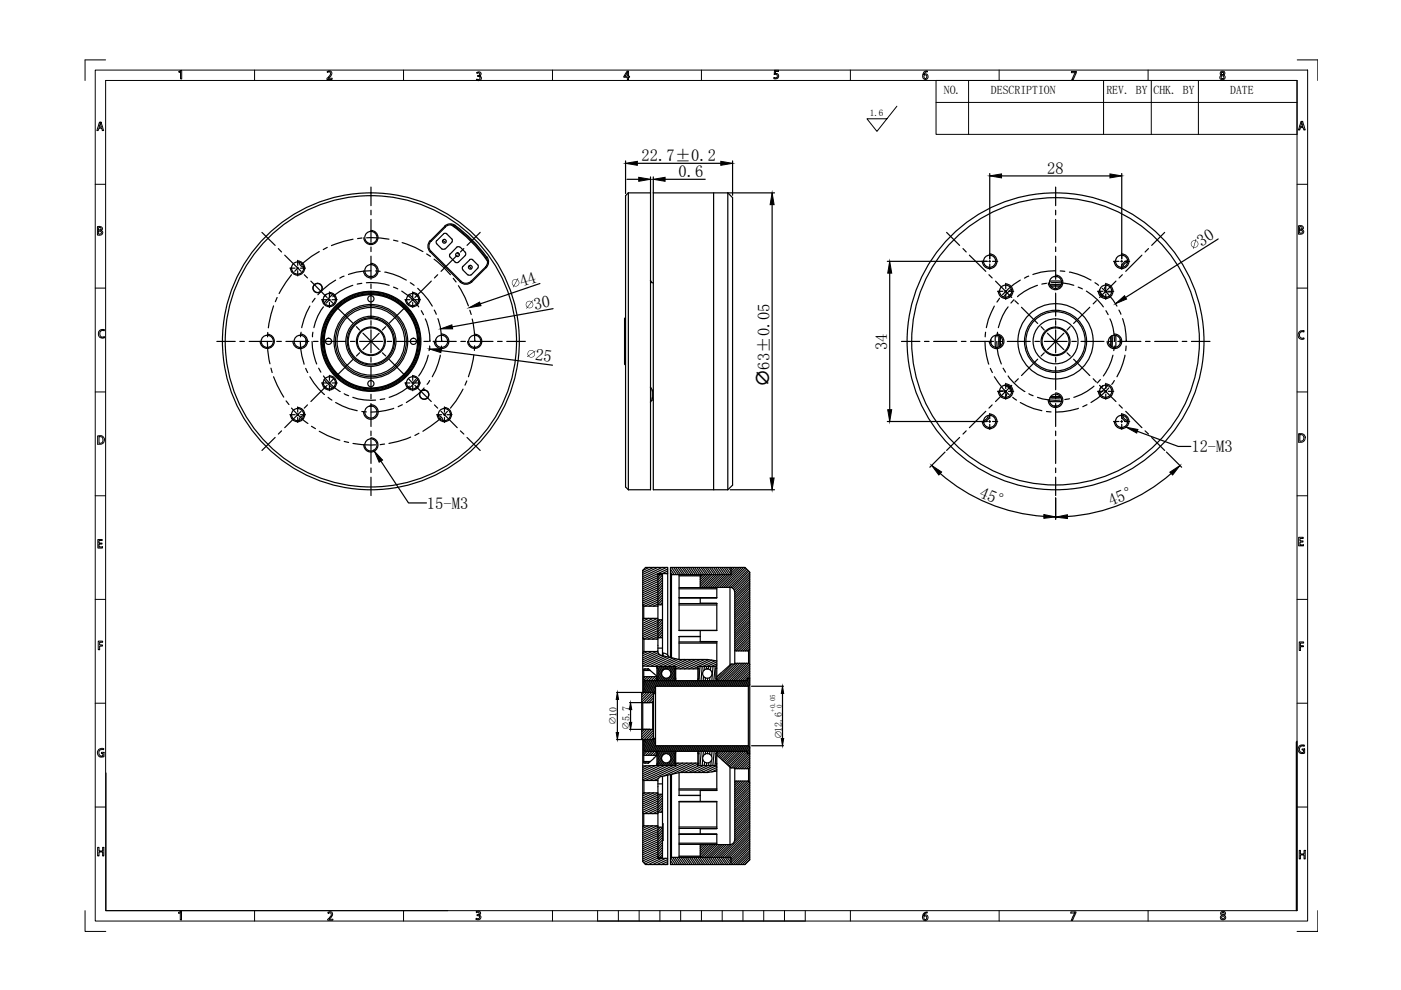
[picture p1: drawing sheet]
<svg xmlns="http://www.w3.org/2000/svg" width="297mm" height="210mm" viewBox="0 0 297 210" stroke-linecap="round" stroke-linejoin="round" font-family="sans-serif">
<defs><g id="words">
<text font-size="3.9" x="163.2" y="82.1" transform="rotate(-90 163.2 82.1)">∅63±0.05</text>
<g font-size="3.5">
<text x="136" y="34.1">22.7±0.2</text>
<text x="143.8" y="37.5">0.6</text>
<text x="222" y="36.8">28</text>
<text x="254.7" y="52.3" transform="rotate(-32 254.7 52.3)">30</text>
<text x="110.6" y="60.9" transform="rotate(-19 110.6 60.9)">44</text>
<text x="113.4" y="65.7" transform="rotate(-10 113.4 65.7)">30</text>
<text x="113.4" y="76.4" transform="rotate(8 113.4 76.4)">25</text>
<text x="188.1" y="74.2" transform="rotate(-90 188.1 74.2)">34</text>
<text x="252.6" y="95.9">12-M3</text>
<text x="90.5" y="107.9">15-M3</text>
<text x="207.5" y="105.3" transform="rotate(22 207.5 105.3)">45°</text>
<text x="235.6" y="107.3" transform="rotate(-22 235.6 107.3)">45°</text>
</g>
<g font-size="2.5">
<text x="200.1" y="20">NO.</text>
<text x="210.1" y="20">DESCRIPTION</text>
<text x="234.6" y="20">REV. BY</text>
<text x="244.6" y="20">CHK. BY</text>
<text x="260.8" y="20">DATE</text>
</g>
<g font-size="2.1">
<text x="130.7" y="152" transform="rotate(-90 130.7 152)">10</text>
<text x="133.5" y="153" transform="rotate(-90 133.5 153)">5.7</text>
</g>
<g font-size="1.9">
<text x="184.4" y="24.7">1.6</text>
<text x="130.6" y="153.7" transform="rotate(-90 130.6 153.7)">∅</text>
<text x="165.7" y="156.7" transform="rotate(-90 165.7 156.7)">∅12.6</text>
</g>
<text font-size="1.8" x="133.3" y="154.8" transform="rotate(-90 133.3 154.8)">∅</text>
<g font-size="1.5">
<text x="164.3" y="150.9" transform="rotate(-90 164.3 150.9)">+0.05</text>
<text x="165.7" y="150.1" transform="rotate(-90 165.7 150.1)">0</text>
</g>
</g></defs>
<g fill="none" stroke="#000" stroke-width=".25">
<path d="M78.7 39.7v3.9M132.6 34.1v6.9M132.9 38h2.5M135.1 34.6h17.7M137.9 37.5v66.3h-4.7M138.5 37.5v66.3h15.8M141 38h8.5M155.3 34.1v7.3M209.8 36.8v18.1M212.3 37.3h23M223.8 39.7v3.9M237.8 36.8v18.1"/>
<path d="M55.5 49.3l2.8 2.7M59 52.7l.7 .7M60.4 54.1l3.4 3.4M61.5 56.9h1.1M61.8 58.3l-1.1 1.5-1.5 2.4M62.9 56.9h.4M63.1 55.3a1.5 1.5 0 0 1 1.5 1.5 1.5 1.5 0 0 1-1.5 1.5 1.5 1.5 0 0 1-1.5-1.5M63.1 55.2v1.1M63.1 56.6v.4M63.1 57.4v1.1M63.1 56.9l-.6 .6M63.4 55.6a1.29 1.29 0 0 0 1 1.1"/>
<path d="M63.7 56.9h1.1M64.5 58.3l.7 .6M65.9 59.6l3.4 3.5M67.7 53.3l-1.7 1.1-2.2 1.8M69.4 52.5l-.9 .4M71.2 59.4a16 16 0 0 0-3.8 3.1M72.9 58.5l-.8 .5M74.8 50.7l-1.8 .4-2.7 1M76.8 50.5l-1 .1M77.7 59.9a13.1 13.1 0 0 1 4.8 .6M77.7 50.4l2.9 .1 1.9 .2M78.3 58.6h.6"/>
<path d="M78.6 48.9a1.5 1.5 0 0 1 1.5 1.4 1.5 1.5 0 0 1-1.4 1.6 1.5 1.5 0 0 1-1.6-1.5M78.6 55.8a1.55 1.55 0 0 1 1.6 1.6 1.55 1.55 0 0 1-1.5 1.5 1.55 1.55 0 0 1-1.6-1.4M78.7 57.4a12.5 12.5 0 0 0-4.8 .8M78.7 44.6v1M78.7 46.5v4.9M78.7 52.4v.9M78.7 54.3v4.9M79.6 57.4l1 .1M81.6 57.7a13.5 13.5 0 0 1 4.5 1.7M83.4 50.9l1 .2M85.3 51.4l2.7 1.1 1.7 .8M87 59.9l.8 .6"/>
<path d="M90.5 53.8l.8 .6M91.2 51a1.71 1.71 0 0 0 0 2.4M91.2 51.1l3.1-3.1 .1 .1-3 3.1zM91.2 53.4l.2-.1 6.3 6.3M91.2 53.4l6.4 6.4 .1-.2M91.4 51.2a1.5 1.5 0 0 0 0 2.1M91.4 59.6l-3.4 3.5M92 54.9l2.2 2 1.3 1.4M92.6 51.7l1.1 1.1M92.8 58.3l-.7 .6M93.7 52.7l.2 .2 .4-.2M93.8 51l.7 .4"/>
<path d="M94.4 48.1a1.78 1.78 0 0 1 2.7 .4 30.2 30.2 0 0 1 5.9 6.1M95.4 53.8l-.1 .5 .1 .2M95.5 54.5l1 1.1M95.6 47.6a30 30 0 0 1 7.8 7.8M95.8 51.3l.1-.2-.1-.4-1.1-1.1-.4-.1-1.7 1.5-.1 .5 .1 .2M95.8 51.4l-1.4 1.4M96.1 59l.6 .8M96.5 47.8a30.4 30.4 0 0 1 6.7 6.7M96.5 47.8a1.71 1.71 0 0 0-2.2 .2M96.5 55.6l.2 .1 .5-.1M96.5 47.8l-.1 .2M96.9 54.1l-3.4 3.4"/>
<path d="M97 53.6l.4 .4M97.5 52.4l-.4-.1-.3 .1-1.3 1.4M97.6 59.8a1.72 1.72 0 0 0 2.4 0M97.6 52.4l1 1.1 .1 .5-1.5 1.6M97.7 59.6a1.5 1.5 0 0 0 2.1 0M98.1 57.2l1.1 1.1M98.1 56.5l-.1 .5 .1 .2M98.3 52.7l-.7 .7M99.2 58.2l.2 .2 .5-.2M99.5 56.4l.4 .6M99.5 55.1l.3-.1 .4 .1M99.6 55.1l-1.5 1.4"/>
<path d="M100.2 55.1l1.1 1.1M101.3 56.1l.1 .5-.1 .2M101.3 56.9l-1.4 1.4M101.8 49.3l-2.8 2.7M103 56.6l-3.1 3M103 56.6l.1 .1M103.1 56.7l-3.1 3.1-.1-.2M103.3 54.5l-.2 .1a1.5 1.5 0 0 1-.2 2M103.3 54.5a1.71 1.71 0 0 1-.2 2.2M133.2 40.9l-.6 .6v61.8l.6 .5M133.2 40.9v62.9M133.2 40.9h4.7"/>
<path d="M137.9 59.5l.3 .4M137.9 59.9l.6 .1M138.5 40.9h25.7M151.3 40.9v62.9M154.3 40.9l1 1v61l-1 .9zM163.7 43.4v57.9M188.1 55.4h21.2M188.6 57.9v29M200.7 49.3l2.8 2.7M204.2 52.7l.7 .7M205.5 54.1l3.5 3.4M209.6 55.4h.4"/>
<path d="M209.7 58.3l.7 .6M209.8 53.8a1.55 1.55 0 0 1 1.6 1.6 1.55 1.55 0 0 1-1.6 1.5 1.55 1.55 0 0 1-1.5-1.5M209.8 55.2v.4M209.8 56v1.1M210.4 55.4h1.1M211.1 59.6l3.4 3.5M216.3 59.4a16 16 0 0 0-3.7 3.1M218.1 58.5l-.9 .5M222.5 59.6h2.6M222.8 59.9a13.1 13.1 0 0 1 4.9 .6M223.5 58.6h.6M223.8 58.3a1.55 1.55 0 0 1 1.5 1.5 1.55 1.55 0 0 1-1.4 1.6 1.55 1.55 0 0 1-1.6-1.4"/>
<path d="M223.8 57.4a13 13 0 0 0-4.8 .8M223.8 44.6v1M223.8 46.5v4.9M223.8 52.4v.9M223.8 54.3v4.9M224.8 57.4l1 .1M226.7 57.7a13.5 13.5 0 0 1 4.6 1.7M232.2 59.9l.7 .6M236.1 55.4h1.1M236.6 59.6l-3.5 3.5M237.6 55.4h.4M237.8 53.8a1.55 1.55 0 0 1 1.6 1.6 1.55 1.55 0 0 1-1.6 1.5 1.55 1.55 0 0 1-1.5-1.5"/>
<path d="M237.8 55.2v.4M237.8 56v1.1M238 58.3l-.7 .6M238.4 55.4h1.1M239 55.6a1.29 1.29 0 0 0-.9 1.1M239.1 55.3a1.59 1.59 0 0 0-1.3 1.4M242.1 54.1l-3.4 3.4M243.5 52.7l-.7 .7M246.9 49.3l-2.7 2.7M258.3 50.7l-19.7 12.4M46 72.4h3.9M50.8 72.4h1"/>
<path d="M52.8 72.4h4.9M56.7 72.4l.1 1.9 .4 2.8M56.7 70.9a1.5 1.5 0 0 1 1.5 1.5 1.5 1.5 0 0 1-1.6 1.5 1.5 1.5 0 0 1-1.4-1.5M56.8 70.5l-.1 .9M57.4 78.1l.3 .9M58 64.9l-.6 1.8-.5 2.8M58 79.9l.8 1.8 1.4 2.5M58.7 72.4h.9M58.8 63.1l-.4 .9M60.6 72.4h4.9M63.7 72.4a16.1 16.1 0 0 0 .8 4.8M63.7 70.8a1.55 1.55 0 0 1 1.5 1.6 1.55 1.55 0 0 1-1.6 1.5 1.55 1.55 0 0 1-1.5-1.5"/>
<path d="M63.8 70.4l-.1 1M64.8 78.1l.4 .9M64.9 72v.7M65.7 64.9a15.5 15.5 0 0 0-1.7 4.6M65.7 79.9a13.6 13.6 0 0 0 3.1 3.8M66.2 72.4a13.6 13.6 0 0 0 .9 4.8M66.3 70.4v1M66.5 72.4h.9M66.8 63.2l-.6 .9M67.6 78.1l.4 .8M68.2 63.5h1.1M68.4 72.4h4.9"/>
<path d="M68.6 65.1a10.6 10.6 0 0 0-2.1 4.4M68.6 79.7a12.9 12.9 0 0 0 3.5 3.3M69.2 62.4l-.5 .4M69.6 63.5h.4M69.8 79.7a1.5 1.5 0 0 1 1.5 1.5 1.5 1.5 0 0 1-1.5 1.5 1.5 1.5 0 0 1-1.5-1.5M69.8 62a1.5 1.5 0 0 1 1.5 1.5 1.5 1.5 0 0 1-1.5 1.5 1.5 1.5 0 0 1-1.5-1.5M69.8 61.9v1.1M69.8 63.4v.4M69.8 64.1v1.1M69.8 79.6v1M69.8 63.5l-.6 .8M70.1 63.8l.6 .6"/>
<path d="M70.4 63.5h1.1M70.5 62.5l-1.8 1.8M71.4 65.2l3.5 3.4M74.3 72.4h1M74.8 60.5a12.1 12.1 0 0 0-4.2 2.4M74.9 76.2l-3.5 3.4M75.6 69.3l.6 .7M76.2 72.4h4.9M76.2 74.8l-.6 .7M76.7 60.1l-1 .1M77 70.7l3.4 3.4M78.7 60.2v1"/>
<path d="M78.7 62.1v4.9M78.7 68v1M78.7 69.9v4.9M78.7 75.8v1M78.7 77.8v4.8M80.4 70.7l-3.4 3.4M81.1 74.8l.7 .7M81.8 69.3l-.7 .7M82.1 72.4h1M82.5 76.2l3.4 3.4M83.4 60.9l.9 .4M84 72.4h4.9"/>
<path d="M85.2 61.7a12.3 12.3 0 0 1 3.6 3.4M85.9 63.5h1M85.9 65.2l-3.4 3.4M86.7 62.5l1.8 1.8M87.3 63.5h.4M87.3 63.8l-.7 .6M87.5 79.7a1.5 1.5 0 0 1 1.5 1.5 1.5 1.5 0 0 1-1.5 1.5 1.5 1.5 0 0 1-1.5-1.5M87.5 62a1.5 1.5 0 0 1 1.5 1.5 1.5 1.5 0 0 1-1.5 1.5 1.5 1.5 0 0 1-1.5-1.5M87.5 61.9v1.1M87.5 63.4v.4M87.5 64.1v1.1M87.5 79.6v1"/>
<path d="M88.1 63.5h1.1M88.1 62.4l.5 .4M88.6 61.1a16 16 0 0 1 3.1 3.8M89.3 65.9l.5 .8M89.9 72.4h.9M90.2 67.6a11.1 11.1 0 0 1 .9 4.8M90.8 75.3a12.3 12.3 0 0 1-2 4.4M91.1 73.4l-.1 .9M91.1 72.4h.1M91.8 72.4h4.9M92.1 65.7l.4 .9M92.4 72v.7"/>
<path d="M92.8 67.6a12.5 12.5 0 0 1 .8 4.8M93.3 75.3a14.4 14.4 0 0 1-1.6 4.6M93.5 70.8a1.55 1.55 0 0 1 1.7 1.5 1.55 1.55 0 0 1-1.6 1.6 1.55 1.55 0 0 1-1.5-1.5M93.6 73.4l-.1 .9 23.6 3.1M93.6 72.4h.1M97.2 60.6l1.4 2.5 .7 1.8M97.7 72.4h1M99.6 65.8l.3 .9M99.7 72.4h4.8M100.1 67.6l.5 2.9 .1 1.9M100.5 75.3l-.6 2.8-.6 1.8M100.6 70.9a1.5 1.5 0 0 1 1.5 1.4 1.5 1.5 0 0 1-1.4 1.6 1.5 1.5 0 0 1-1.6-1.5"/>
<path d="M100.6 73.3v1M100.7 72.4h.1M105.5 72.4h1M107.4 72.4h4M114.5 60.1l-12.7 4.3M117.3 65.4l-21.4 3.9M132.6 67.4l-.2 .2v9.6l.2 .1M191.1 72.4h3.9M196 72.4h1M198 72.4h4.9M203.8 72.4h1M205.8 72.4h4.9"/>
<path d="M208.8 72.4a16.1 16.1 0 0 0 .8 4.8M209 70.4l-.1 1M210 78.1l.4 .9M210.1 72v.7M210.8 64.9a13.5 13.5 0 0 0-1.7 4.6M210.8 79.9a14.5 14.5 0 0 0 3.2 3.8M211.1 71.1v2.5M211.3 72.4a11.5 11.5 0 0 0 1 4.8M211.4 70.8a1.55 1.55 0 0 1 1.5 1.6 1.55 1.55 0 0 1-1.6 1.5 1.55 1.55 0 0 1-1.5-1.5M211.5 70.4l-.1 1M211.5 61.8h1.1M211.6 72.4h1"/>
<path d="M211.9 71.2v2.3l-.1-2.3M211.9 63.2l-.5 .9M212.1 71.4v1.9M212.7 78.1l.5 .8M213 61.8h.4M213.2 60.2a1.55 1.55 0 0 1 1.6 1.5 1.55 1.55 0 0 1-1.6 1.6 1.55 1.55 0 0 1-1.5-1.6M213.2 60.1v1.1M213.2 61.6v.4M213.2 62.4v1.1M213.6 72.4h4.8M213.7 65.1a11.4 11.4 0 0 0-2 4.4M213.7 79.7a11.4 11.4 0 0 0 3.6 3.3"/>
<path d="M213.8 61.8h1.1M214.3 62.4l-.5 .5M214.4 61.3l-1.6 1.7M215 63.5l-.7 .8M215.2 63.8l.7 .6M216.6 65.2l3.4 3.4M219.4 72.4h1M220 60.5a12.1 12.1 0 0 0-4.3 2.4M220 76.2l-3.4 3.4M220.7 69.3l.7 .7M221.4 72.4h4.9M221.4 74.8l-.7 .7"/>
<path d="M221.9 60.1l-1 .1M222.1 70.7l3.5 3.4M222.6 60.4h2.3h-2.3M222.9 60.7h1.8M223.8 60.2v1M223.8 62.1v4.9M223.8 68v1M223.8 69.9v4.9M223.8 75.8v1M223.8 77.8v4.8M225.6 70.7l-3.5 3.4M226.2 74.8l.7 .7"/>
<path d="M226.9 69.3l-.7 .7M227.2 72.4h1M227.6 76.2l3.5 3.4M228.6 60.9l.9 .4M229.2 72.4h4.9M230.3 61.7a12.3 12.3 0 0 1 3.6 3.4M231.1 65.2l-3.5 3.4M232.5 63.8l-.7 .6M232.7 61.8h1.1M233.1 61.4a2.01 2.01 0 0 0 1.6 1.6M233.2 62.3l.6 .6M233.3 62.4l.5 .5"/>
<path d="M233.7 61.1a14.5 14.5 0 0 1 3.1 3.8M234.2 61.8h.4M234.4 60.2a1.55 1.55 0 0 1 1.6 1.5 1.55 1.55 0 0 1-1.6 1.6 1.55 1.55 0 0 1-1.5-1.6M234.4 60.1v1.1M234.4 61.6v.4M234.4 62.4v1.1M234.5 65.9l.4 .8M234.5 60.5l-.3 .6 .5 .8h.9l.1-.2M235 61.8h1.1M235 72.4h1M235.3 67.6a11.1 11.1 0 0 1 1 4.8M235.5 71.4v1.9"/>
<path d="M235.7 71.2v2.3v-2.3M236 75.3a12.3 12.3 0 0 1-2.1 4.4M236.2 70.8a1.55 1.55 0 0 1 1.6 1.5 1.55 1.55 0 0 1-1.5 1.6 1.55 1.55 0 0 1-1.6-1.5M236.3 73.4l-.2 .9M236.3 72.4h.1M236.5 71.1v2.5M237 72.4h4.9M237.2 65.7l.5 .9M237.5 72v.7M238 67.6a12.5 12.5 0 0 1 .8 4.8M238.5 75.3a14.4 14.4 0 0 1-1.7 4.6M238.8 73.4l-.1 .9"/>
<path d="M238.8 72.4h.1M242.9 72.4h.9M244.8 72.4h4.9M250.7 72.4h.9M252.6 72.4h3.9M58.3 92.8l-2.8 2.7M59.7 91.4l-.7 .6M60.7 85l.6 .8M61.5 87.9h1.1M61.8 86.5l2.7 2.7 .8 .6M62.9 87.9h.4M63.1 86.4a1.5 1.5 0 0 1 1.5 1.5 1.5 1.5 0 0 1-1.5 1.5 1.5 1.5 0 0 1-1.5-1.5"/>
<path d="M63.1 86.3v1.1M63.1 87.8v.3M63.1 88.5v1.1M63.7 87.9h1.1M63.8 87.2l-3.4 3.5M64.4 88.1a1.29 1.29 0 0 0-1 1.1M65.2 85.9l-.7 .6M66 90.4l.9 .5M67.7 91.4l1.7 .9 2.7 1M68.2 81.2h1.1M68.7 81.8l.5 .5M68.7 80.5l1.8 1.8"/>
<path d="M69.3 81.7l-3.4 3.4M69.6 84.2l.8 .6M69.6 81.2h.4M69.8 81v.4M69.8 81.8v1M70.4 81.2h1.1M70.7 80.3l-.6 .7M71.2 85.3a13.5 13.5 0 0 0 4.5 1.8M73 83.5l.9 .4M73 93.6l.9 .2M74.8 84.2a12.1 12.1 0 0 0 4.8 .6M74.8 94l2 .3h2.8"/>
<path d="M76.7 87.2l1 .1M78.3 86.1h.6M78.6 92.8a1.5 1.5 0 0 1 1.5 1.6 1.5 1.5 0 0 1-1.5 1.4 1.5 1.5 0 0 1-1.5-1.5M78.6 85.8a1.55 1.55 0 0 1 1.6 1.6 1.55 1.55 0 0 1-1.6 1.5 1.55 1.55 0 0 1-1.5-1.6M78.7 83.6v1M78.7 85.6v4.8M78.7 91.4v1M78.7 93.3v5M78.7 99.2v1M80.8 97.8l5.8 8.8h3.8M81.5 94.1l-.9 .2M81.6 84.5l-1 .2"/>
<path d="M83.5 86.6a15.3 15.3 0 0 1-4.8 .8M85.3 85.8l-.9 .4M85.9 81.2h1M86.6 80.3l.7 .7M86.8 81.9a11.6 11.6 0 0 1-4.3 2.3M87.1 92.7l-2.7 .9-1.9 .4M87.3 81.2h.4M87.5 81v.4M87.5 81.8v1M88 81.7l3.4 3.4M88.1 81.2h1.1M88.1 80.5l-.6 .7"/>
<path d="M88.5 80.5l-1.8 1.8M88.6 81.8l-.5 .5M88.8 91.9l-.8 .4M89.9 82.3a13.6 13.6 0 0 1-3.8 3M91.1 80.7l-.5 .8M92.1 85.9l.7 .6M92.6 87.9h1M92.9 88.1a1.29 1.29 0 0 1 1 1.1M93.5 87.2l3.4 3.5M93.5 88.6l-2.2 1.8-1.6 1M94 87.9h.4M94.2 86.4a1.5 1.5 0 0 1 1.5 1.5 1.5 1.5 0 0 1-1.5 1.5 1.5 1.5 0 0 1-1.5-1.5"/>
<path d="M94.2 86.3v1.1M94.2 87.8v.3M94.2 88.5v1.1M94.8 87.9h1M94.9 87.2l-.7 .7M97.6 91.4l.7 .6M98.2 82.5l-1.5 2.5-1.2 1.5M99 80.8l-.4 .9M99 92.8l2.8 2.7M137.9 82.1l.4 .8M138.3 84.5l-.4 .8M138.3 84.5h.1"/>
<path d="M138.3 82.9h.1M138.3 82.9v1.6M138.5 84.8h-.3M188.1 89.4h21.2M200.4 95.8l-3.3 3.3M203.5 92.8l-2.8 2.7M204.9 91.4l-.7 .6M209 87.2l-3.5 3.5M209.5 88.1a1.29 1.29 0 0 1-1 1.1M209.6 89.4h.4M209.8 87.8a1.55 1.55 0 0 1 1.6 1.5 1.55 1.55 0 0 1-1.6 1.6 1.55 1.55 0 0 1-1.5-1.6M209.8 88.1a1.59 1.59 0 0 1-1.3 1.4"/>
<path d="M209.8 87.7v1.1M209.8 89.2v.4M209.8 90v1.1M210.4 85.9l-.7 .6M210.4 89.4h1.1M211.5 83h1.1M211.9 83.1l.1-.2h1l.4 .8-.3 .6M212.9 81.7a2.01 2.01 0 0 1 1.6 1.6M213 83h.4M213.2 81.4a1.55 1.55 0 0 1 1.6 1.6 1.55 1.55 0 0 1-1.6 1.5 1.55 1.55 0 0 1-1.5-1.5M213.2 81.3v1.1M213.2 82.8v.4"/>
<path d="M213.2 83.6v1.1M213.8 81.8l.5 .6M213.8 83h1.1M213.8 81.8l.5 .5M214.5 81.7l-3.4 3.4M214.7 84.2l.8 .6M215.9 80.3l-.7 .7M216.3 85.3a13.5 13.5 0 0 0 4.6 1.8M218.1 83.5l.9 .4M220 84.2a12.1 12.1 0 0 0 4.8 .6M221.9 87.2l.9 .1M222.5 85.1h2.6"/>
<path d="M222.6 84.3h2.3h-2.3M222.9 84h1.8M223.5 86.1h.6M223.8 83.3a1.55 1.55 0 0 1 1.5 1.6 1.55 1.55 0 0 1-1.6 1.5 1.55 1.55 0 0 1-1.4-1.6M223.8 83.6v1M223.8 85.6v4.8M223.8 91.4v1M223.8 93.3v5M223.8 99.2v1M226.7 84.5l-.9 .2M228.6 86.6a15.3 15.3 0 0 1-4.8 .8M230.5 85.8l-.9 .4"/>
<path d="M231.8 80.3l.7 .7M231.9 81.9a11.6 11.6 0 0 1-4.2 2.3M232.7 83h1.1M233.1 81.7l3.5 3.4M233.3 80.5l-.6 .7M233.8 81.8l-.5 .5M233.8 81.8l-.5 .6M234.2 83h.4M234.4 81.4a1.55 1.55 0 0 1 1.6 1.6 1.55 1.55 0 0 1-1.6 1.5 1.55 1.55 0 0 1-1.5-1.5M234.4 81.3v1.1M234.4 82.8v.4M234.4 83.6v1.1"/>
<path d="M234.8 81.8l-1.6 1.6M235 83h1.1M235.1 82.3a13.6 13.6 0 0 1-3.8 3M236.1 89.4h1.1M236.3 80.7l-.6 .8M237.3 85.9l.7 .6M237.6 89.4h.4M237.8 88.1a1.59 1.59 0 0 0 1.3 1.4M237.8 87.8a1.55 1.55 0 0 1 1.6 1.5 1.55 1.55 0 0 1-1.6 1.6 1.55 1.55 0 0 1-1.5-1.6M237.8 87.7v1.1M237.8 89.2v.4M237.8 90v1.1"/>
<path d="M238.1 88.1a1.29 1.29 0 0 0 .9 1.1M238.4 89.4h1.1M238.7 87.2l3.4 3.5M241.1 91.4l8.7 3.3h2.7M242.8 91.4l.7 .6M244.2 92.8l2.7 2.7M247.3 95.8l3.2 3.3M78.7 101.2v3.9M154.8 103.8h9.4M199.3 100.4a37.2 37.2 0 0 0 22 9.1M223.8 101.2v3.9M223.8 105.6v4.5"/>
<path d="M248.3 100.4a37.2 37.2 0 0 1-22 9.1M136.3 120.9l-.1 25.9-.1 .2M136.3 120.9l.6-.6h4.7v18.6M136.3 128.3l.2 .2M136.3 135.3l.2 .2M136.5 131.1l-.2 .2M136.5 128.5h3M136.5 131.1h3M136.5 128.5v2.6M136.5 135.5h3M136.5 138.1h3M136.5 135.5v2.6"/>
<path d="M136.5 138.1l-.2 .3M136.7 131.1l-.3 .2M137.3 138.1l-1 .5M137.5 131.1l-1.2 .6M137.6 120.3l-1.3 .6M138.3 138.1l-2 .9M138.5 131.1l-2.2 1.1M138.6 120.3l-2.3 1.1M139.2 138.1l-2.9 1.4M139.4 131.1l-3.1 1.5M139.4 138l.1 .1a.99 .99 0 0 0 .7 .9l3.8 .8M139.4 120.3l-3.1 1.5"/>
<path d="M139.5 122l-3.2 1.5M139.5 122.5l-3.2 1.5M139.5 123.3l-3.2 1.5M139.5 123.8l-3.2 1.5M139.5 124.2l-3.2 1.5M139.5 124.6l-3.2 1.5M139.5 125.5l-3.2 1.5M139.5 125.9l-3.2 1.5M139.5 126.4l-3.2 1.4M139.5 126.8l-3.2 1.5M139.5 131.5l-3.2 1.5M139.5 132l-3.2 1.4"/>
<path d="M139.5 132.8l-3.2 1.5M139.5 133.2l-3.2 1.5M139.5 133.7l-3.2 1.5M139.5 127.2l-2.8 1.3M139.5 134.5l-2.1 1M139.5 121.8h1v17.2M139.5 128.2h1M139.5 131.4h1M139.5 134.1l-3 1.4M139.5 127.6l-1.9 .9M139.5 135l-1.2 .5M139.5 128.1l-1 .4"/>
<path d="M139.5 135.4l-.3 .1M139.5 135.2h1M139.5 137.4h1M139.5 138.4l-3.2 1.5M139.5 121.8v.1M139.7 138.7l-3.4 1.6M139.9 131.4l-.4 .5M140 121.8l-.5 .6M140.2 138.9l-3.9 1.9M140.4 120.3l-4.1 2M140.4 131.4l-.9 1-3.2 1.5M140.5 138.6v-.1a1.3 1.3 0 0 1 1.4 .8"/>
<path d="M140.5 121.9l-1 1-3.2 1.5M140.5 124l-1 1.1-3.2 1.4M140.5 135l-.2 .2M140.5 134.5l-.7 .7M140.5 134l-1 1M140.5 133.5l-1 1M140.5 133l-1 .9M140.5 132.4l-1 1M140.5 131.9l-1 1M140.5 127.7l-.5 .5M140.5 127.2l-1 1M140.5 126.7l-1 1"/>
<path d="M140.5 126.2l-1 .9M140.5 125.6l-1 1M140.5 125.1l-1 1M140.5 124.5l-1 1.1M140.5 123.5l-1 1M140.5 123l-1 1M140.5 122.5l-1 .9M140.6 138.5v.6M140.8 139.1l-4.5 2.1 3 .1M141.3 120.3l-5 2.4M141.4 139.2l-4.3 2M141.6 120.7l-5.3 2.4"/>
<path d="M141.6 121.6h-2.1v16.4M141.6 121.1l-1.2 .5M141.6 121.5l-.3 .1M142 139.4l-4 1.9M142.2 120.7l.8 1.1M142.2 121.3l.3 .5M142.2 139.4v-19.1h15.7l1.1 1v61M142.2 121.6l.2 .2M142.4 120.3l1 1.5M142.4 121.8v17.6M142.7 139.5l-3.9 1.8M142.8 120.3l1.1 1.5"/>
<path d="M143.3 120.3l1 1.5M143.3 139.7l-3.6 1.6M143.7 120.3l1.1 1.5M143.9 139.8l-3.3 1.5M144 124.6h8h-3.5M144 139.8h4.9M144 122.1h4.5M144 124.8h8M144 128h8M144 128.3h8M144 133.6h8M144 136.1h8"/>
<path d="M144 136.4h8M144 135v4.8M144.1 120.3l1.1 1.5M144.6 120.3l1.1 1.5M144.8 139.8l-3.2 1.5M145 120.3l1.1 1.5M145.5 120.3l1.1 1.5M145.7 139.8l-3.2 1.5M146 120.3l1 1.5M146.4 120.3l1 1.5M146.6 139.8l-3.3 1.6M146.9 120.3l1 1.5"/>
<path d="M147.3 120.3l1 1.5M147.5 139.8l-4.2 2h4.7M147.7 120.3l1.1 1.5-.3 .3v2.5M148.2 120.3l1 1.5M148.5 135h-4.5h4.5M148.5 124.5h6.3v16.5M148.5 136h3.5v8.3M148.5 133.7v2.4h3.5M148.5 126.7v1.2M148.5 139.8l-4.3 2M148.6 120.3l1.1 1.5M148.7 121.9h-4.7v11.8h8v-5.8"/>
<path d="M148.8 139.8l3.2 .3M149.1 121.8l-.6 .6M149.1 120.3l1 1.5M149.4 139.8l-4.3 2M149.5 121.8l-1 1.1M149.5 120.3l1.1 1.5M149.9 120.3l1.1 1.5M150 121.8l-1.5 1.6M150.2 139.9l-4.2 1.9M150.4 120.3l1.1 1.5M150.5 121.8l-2 2M150.8 120.3l1.1 1.5-2.7 2.7"/>
<path d="M150.9 121.8l-2.4 2.5M150.9 140l-2.9 1.3M151.3 120.3l1.1 1.5-2.8 2.7M151.4 121.8l-2.7 2.7M151.7 120.3l1.1 1.5M152 126.7h-8h8M152 127.9h-3.5h3.5M152 124.6v2.1M152.2 120.3l1 1.5M152.7 120.3l1 1.5M152.8 121.8l-2.6 2.7M153.1 120.3l1 1.5"/>
<path d="M153.3 121.8l-2.7 2.7M153.5 120.3l1.1 1.5M153.8 121.8l-2.7 2.7M154 120.3l.9 1.4M154.3 121.8l-2.7 2.7M154.4 120.3l.6 .8 .7-.8M154.7 124.5a1 1 0 0 1 1 1M154.9 120.3l.1 .2M155 120.3v1.5h-12.6M155.3 120.3l-.3 .4M155.8 138h2.9M155.8 125.5v15.3"/>
<path d="M156.3 120.3l-4.3 4.2M156.7 120.3l-4.2 4.2M157.2 120.3l-4.2 4.2M157.6 120.3l-4.1 4.2M158 120.4l-4.1 4.1M158.3 120.7l-3.9 3.8M158.5 120.9l-3.6 3.6M158.7 138v2.6M158.7 121.1l-3.5 3.5M159 137.5l-.5 .5M159 137.1l-1 .9M159 136.6l-1.4 1.4"/>
<path d="M159 136.1l-1.9 1.9M159 135.7l-2.4 2.3M159 135.2l-2.9 2.8M159 134.7l-3.2 3.2M159 134.2l-3.2 3.2M159 133.8l-3.2 3.1M159 133.3l-3.2 3.2M159 132.8l-3.2 3.2M159 132.3l-3.2 3.2M159 131.9l-3.2 3.1M159 131.4l-3.2 3.2M159 130.9l-3.2 3.2"/>
<path d="M159 130.4l-3.2 3.2M159 130l-3.2 3.1M159 129.5l-3.2 3.2M159 129l-3.2 3.2M159 128.5l-3.2 3.2M159 128.1l-3.2 3.1M159 127.6l-3.2 3.2M159 127.1l-3.2 3.2M159 126.6l-3.2 3.2M159 126.2l-3.2 3.2M159 125.7l-3.2 3.2M159 125.2l-3.2 3.2"/>
<path d="M159 124.7l-3.2 3.2M159 124.2l-3.2 3.3M159 123.8l-3.2 3.2M159 123.3l-3.2 3.2M159 122.8l-3.2 3.2M159 122.3l-3.2 3.3M159 121.9l-3.3 3.2M159 121.4l-3.5 3.4M159 137.8l-.3 .2M130.7 146.8h7.9v10h-7.9M130.9 148.3v7M133.5 149h4.9v5.6h-4.9"/>
<path d="M133.7 150.5v2.7M136.1 148.7l.1 .2M136.1 147v9.6l.1 .2M136.3 149l-.1 5.6-.1 .2M136.3 156.8v25.9l.6 .6h4.7v-19M136.5 145.6l1.7 1.2M136.5 158.3l1.4 1M136.5 157.2l4.1 2.9M136.5 158.9l.5 .4M136.5 146.4l.5 .4M136.5 142.2h1.4M136.5 143.5h2.8"/>
<path d="M136.5 156.8v4.9l1 .1 .4-.3h-1.4M136.5 144l.3 .3M136.5 146.5l.3 .3M136.5 159l.3 .3M136.5 158l1.8 1.3-.9 .8M136.5 145.3l2.5 1.7M136.5 145l2.5 1.8M136.5 144.7l2.5 1.8M136.5 146.1l.9 .7M136.5 157.8l2.2 1.5M136.5 158.6l1 .7M136.5 145.9l1.3 .9"/>
<path d="M136.5 157.5l2.6 1.8M136.6 144.5l2.4 1.7M136.6 157l3.3 2.3M136.6 146.8l-.5 .5M136.6 154.6l-.5 .6M136.7 144.4l2.3 1.5M136.7 156.8l3.6 2.5M136.8 159.3l-.3 .3M136.8 156.8l-.3 .3M136.8 144.3l-.3 .3M136.8 143.5l-.3 .3M136.8 159.3h21.7v.5h.5"/>
<path d="M136.9 141.8l-.4 .4M137.1 156.8l3.6 2.5M137.1 144.3l1.9 1.3M137.1 154.6l-1 1.1M137.1 146.8l-1 1M137.2 159.3l-.7 .7M137.3 143.5l-.7 .6M137.4 141.8l-.4 .4M137.5 156.8l1.5 1M137.6 146.8l-1.5 1.6M137.7 154.6l-1.6 1.7M137.7 142l-.2 .2"/>
<path d="M137.8 159.3l-.9 .8M137.8 143.5l-.8 .8M137.9 142.2l1.3 1.1M137.9 142.2l-.4-.4-1 .1v4.9M137.9 144.3l1.7 1.2M137.9 156.8l1.1 .7M138.2 154.6l-2.1 2.1M138.2 146.8l-2.1 2M138.3 144.3l1.7 1.2M138.3 156.8l.7 .5M138.3 143.5l-.8 .8 1.7 1.2M138.4 146.8l.2 .2"/>
<path d="M138.4 154.6l.2 .2-2 2M138.6 147.1h.4M138.6 156.4l-.5 .4M138.6 155.8l-1 1M138.6 155.3l-1.5 1.5M138.6 148.5l-.5 .5M138.6 148l-1 1M138.6 147.4l-1.5 1.6M138.6 146.9l-2.1 2.1M138.6 156.5h.4M138.6 156.7l.4 .3M138.6 148.7l-.2 .2"/>
<path d="M138.6 156.6l-.2 .2M138.7 144.3l1.7 1.2M138.8 159.3l-.9 .8M138.8 156.5l.2 .2M138.9 143.5l-.9 .8M139 159.3l.3 .3M139.1 144.3l1.7 1.2M139.1 159.5l-.6 .6M139.3 144.1l.2 .2M139.3 141.3h4v3M139.3 159.9l-.3 .2M139.3 143.6l-.7 .7"/>
<path d="M139.3 141.3v3M139.3 159.3v3M139.3 144l-.3 .3M139.3 141.7h.2v2.2h-.2M139.3 159.7h.2v2.2h-.2M139.3 144.1l.3 .2M139.3 159.4l1.2 .8M139.3 141.4l1.2 .8M139.4 143.9l.6 .4M139.4 158.1l1.7 1.2M139.5 141.3l-.2 .2M139.5 159.3l-.2 .2"/>
<path d="M139.5 159.9l.8 .5M139.5 141.9l.8 .6M139.5 143l1.8 1.3M139.5 143.6l.9 .7M139.5 142.7l1.1 .8M139.5 143.3l1.3 1M139.5 142.5l.8 .5M139.5 142.2l.8 .5M139.5 144.3l1.7 1.2M139.6 141.3l1 .8M139.8 158.1l1.7 1.2M140 144.3l1.6 1.2"/>
<path d="M140 159.3l.8 .6M140 141.3l.8 .6M140.2 158.1l1.7 1.2M140.3 144.3l1.8 1.2M140.4 159.3l.7 .5M140.4 141.3l.7 .5M140.6 158.1l1.7 1.2M140.8 144.3l1.7 1.2M140.8 159.3l.8 .6M140.8 143.7l.9 .6M140.8 141.3l.9 .6M141 158.1l1.7 1.2"/>
<path d="M141.1 144.3l1.8 1.2M141.3 159.3l1.8 1.3M141.3 141.3l1.8 1.3M141.4 143.8l.7 .5M141.4 158.1l1.7 1.2M141.6 144.3l1.7 1.2M141.7 143.7l.8 .6M141.7 159.3l1.4 1M141.7 141.3l1.4 1M141.8 158.1l1.7 1.2M141.9 144.3l1.8 1.2M141.9 143.6l1.1 .7"/>
<path d="M142 142.1l1.1 .8M142.1 143.4l1.2 .8M142.1 159.3l1 .7M142.1 141.3l1 .7M142.2 143.2l.9 .6M142.2 158.1l1.7 1.2M142.2 142.6l.9 .6M142.3 142.9l.8 .6M142.4 144.3l1.7 1.2M142.5 159.3l.6 .4M142.6 141.3l.5 .4M142.6 158.1l1.8 1.2"/>
<path d="M142.7 144.3l1.8 1.2M143 158.1l1.7 1.2M143.1 141.3l.2 .2-.3-.2M143.1 159.3l.2 .2-.3-.2M143.1 141.7h.2M143.1 159.7h.2M143.1 141.7v2.2h.2M143.1 159.7v2.2h.2M143.2 144.3l1.7 1.2M143.3 144.1l-.2 .2M143.3 143.9h.1M143.3 159.3v3h-4"/>
<path d="M143.4 158.1l1.8 1.2M143.6 144.3l1.7 1.2M143.8 158.1l1.7 1.2M144 144.3l1.7 1.2M144.2 158.1l1.8 1.2M144.4 144.3l1.7 1.2M144.7 158.1l1.6 1.2M144.8 144.3l1.7 1.2M145.1 158.1l1.7 1.2M145.2 144.3l1.7 1.2M145.5 158.1l1.7 1.2M145.6 144.3l1.7 1.2"/>
<path d="M145.9 158.1l1.7 1.2M146 144.3l1.7 1.2M146.3 158.1l1.7 1.2M146.4 144.3l1.7 1.2M146.7 158.1l1.7 1.2M146.8 144.3l1.7 1.2M147.1 158.1l1.7 1.2M147.2 144.3l1.7 1.2M147.5 158.1l1.7 1.2M147.6 144.3l1.8 1.2M147.9 158.1l1.7 1.2-.1 .6M148 144.1l.1 .2"/>
<path d="M148 141.7h.2v2.2h-.2M148 159.7h.2v2.2h-.2M148 159.3v3h3.8M148 141.4l-1.1 .4M148 141.8h-.1M148 144.3l1.7 1.2M148.1 141.3l-.1 .2M148.1 159.3l-.1 .2M148.2 159.3v.6M148.3 158.1l1.7 1.2v.5M148.4 141.3l-.2 3M148.4 144.3l1.8 1.2"/>
<path d="M148.7 159.3l-.3 3M148.7 158.1l1.7 1.2M148.8 144.3l1.7 1.2M148.9 141.3l-.3 3M149.1 158.1l1.7 1.2M149.1 159.3l-.1 1.1M149.1 143.4v.9M149.2 144.3l1.8 1.2M149.4 141.3l-.1 .8M149.5 158.1l1.7 1.2M149.6 143.7l-.1 .6M149.6 144.3l1.8 1.2"/>
<path d="M149.8 141.3l-.1 .6M149.9 158.1l1.7 1.2M150 143.8v.5M150.1 144.3l1.7 1.2M150.2 141.3v.6M150.3 158.1l1.7 1.2M150.5 143.7v.6l1.7 1.2M150.5 159.3v.6M150.7 158.1l1.7 1.2-.4 .5M150.7 141.3l-.1 .8M150.9 144.3l1.7 1.2M151 159.3l-.1 1.1"/>
<path d="M151.1 158.1l1.7 1.2M151.2 141.3l-.3 3M151.3 144.3l1.7 1.2M151.4 159.3l-.3 3M151.6 158.1l1.6 1.2M151.6 141.3l-.3 3M151.6 140.1l-2.6 1.2M151.7 144.3l1.7 1.2M151.7 159.3l.2 .2M151.8 159.3v.4M151.8 143.9v.4M151.9 158.1l1.8 1.2"/>
<path d="M151.9 144.1l-.2 .2M151.9 141.5l-.2-.2h-3.7v3M152 140.8l-1.2 .5M152 140.3l-2.1 1M152 144l.3 .3M152 159.3v8.3h-3.5M152 141l-.3 .3M152 141.7h-.2v2.2h.2M152 159.7h-.2v2.2h.2M152.1 144.3l1.7 1.2M152.3 159.3l-.3 .3M152.4 158.1l1.7 1.2"/>
<path d="M152.5 144.3l1.7 1.2M152.7 158.1l1.8 1.2M152.9 142.7l-.9 .9M152.9 144.3l1.7 1.2M152.9 159.3l-.9 .8M153.2 158.1l1.7 1.2M153.3 144.3l1.7 1.2M153.4 159.3l-1.1 1.1M153.5 158.1l1.8 1.2-2 2M153.7 144.3l1.7 1.2M153.8 159.3l-1.3 1.3M154 158.1l1.7 1.2"/>
<path d="M154.3 159.3l-1.5 1.5M154.3 158.1l1.8 1.2M154.5 144.3l1.7 1.2M154.8 158.1l1.7 1.2M154.8 159.3l-1.8 1.8M154.9 144.3l1.7 1.2M155.2 158.1l1.7 1.2M155.2 140.8l-3.2 3.3M155.3 144.3l1.7 1.2M155.6 158.1l1.7 1.2M155.7 144.3l1.7 1.2M155.7 140.8l-3.5 3.5"/>
<path d="M155.7 159.3l-2.2 2.2M155.8 140.8h-.8l-3 2.7M155.8 140.6h2.9M155.9 140.6l-.1 .2M156 158.1l1.7 1.2M156.1 144.3l1.8 1.2M156.2 159.3l-2.4 2.5M156.4 158.1l1.7 1.2-3.3 3.3v16.5M156.4 140.6l-3.7 3.7M156.7 159.3l-2.6 2.7M156.8 158.1l2.2 1.5M156.8 140.6l-3.6 3.7"/>
<path d="M157.2 159.3l-2.9 2.9M157.2 158.1l1.8 1.2M157.4 140.6l-3.8 3.7M157.4 144.3l1.4 1M157.6 158.1l1.4 .9M157.6 159.3l-3 3.1M157.7 144.3l1.3 .9-.3 .3M157.8 140.6l-3.7 3.7 1.7 1.2M158 158.1l1 .7M158.2 144.3l.8 .6M158.3 140.6l-3.7 3.7M158.4 144.3l.1-.1 .5 .4"/>
<path d="M158.4 159.3l.1 .1M158.4 158.1l.6 .4M158.5 159.6l.3 .2M158.5 159.7l.1 .1-3 3M158.5 159.4l-3.4 3.4M158.5 144l.5 .3M158.6 143.8l-.1 .1M158.7 143.8l.3 .2M158.7 158.1l.3 .3M158.7 145.5v12.6M158.7 145.5h-19.7v12.6h19.7M158.7 140.6l.3 .3-3.5 3.4"/>
<path d="M158.7 140.6l-3.6 3.7M159 143.8h-.5v.5h-21.7M159 141.8l-2.5 2.5 1.7 1.2M159 142.3l-2.1 2 1.8 1.2M159 159.9l-3.1 3.1M159 143.7l-.1 .1M159 143.3l-1.1 1M159 142.8l-1.6 1.5M159 141.4l-3 2.9M159.3 145.5h6.8M159.3 158.1h6.8M165.9 147v9.6"/>
<path d="M136.3 172.3l.2 .2h3M136.3 165.3l.2 .2M136.5 175.1l-.2 .2M136.5 160.1h2.8M136.5 172.5v2.6M136.5 175.1h3M136.5 168.1h3l-3.2 1.5M136.5 165.5h3M136.5 168.1l-.2 .3M136.5 165.5v2.6M136.6 175.1l-.2 .1M136.7 161.5l-.2 .1"/>
<path d="M136.8 168.1l-.5 .2M137 162.4l-.7 .3M137.2 161.5l-.4 .3M137.5 175.1l-1.2 .5M137.7 161.5l-.4 .3M137.7 168.1l-1.4 .6M138 162.3l-1.7 .9M138.4 175.1l-2.1 1M138.6 168.1l-2.3 1.1M138.6 160.8l-.7 .6M139 162.3l-2.7 1.3M139.2 160.2l-.6 .5"/>
<path d="M139.3 162.3l-3 .1M139.3 175.1l-3 1.4M139.4 161.9l.6 .4-3.7 1.7M139.5 162.3l-.2-.2 .2 .2M139.5 171.6l-2 .9M139.5 169l-3.2 1.5M139.5 169.4l-3.2 1.5M139.5 169.8l-3.2 1.5M139.5 170.3l-3.2 1.5M139.5 170.7l-3.2 1.5M139.5 175.4l-3.2 1.6M139.5 175.9l-3.2 1.5"/>
<path d="M139.5 176.3l-3.2 1.5M139.5 176.7l-3.2 1.5M139.5 177.2l-3.2 1.4M139.5 177.6l-3.2 1.5M139.5 178.1l-3.2 1.4M139.5 178.5l-3.2 1.5M139.5 178.9l-3.2 1.5M139.5 179.3l-3.2 1.5M139.5 179.7l-3.2 1.5M139.5 175.4h.1M139.5 172l-1.1 .5M139.5 165.6v16.4h2.1"/>
<path d="M139.5 168.4h1M139.5 175.4h1M139.5 161l1.8 1.3M139.5 161.7l.9 .6M139.5 172.4l-.1 .1M139.5 171.2l-2.9 1.3M139.5 160.7l1.1 .8M139.5 161.4l1.3 .9M139.5 160.4l.8 .6M139.5 160.1l.8 .6M139.5 166.2h1M139.7 168.4l-3.4 1.7"/>
<path d="M139.7 165l-1.1 .5M140 175.4l-.5 .5M140.2 168.4l-.7 .7M140.5 179.7l-1 .9-3.2 1.5M140.5 179.1l-1 1M140.5 178.6l-1 1M140.5 178.1l-1 1M140.5 177.5l-1 1.1M140.5 177l-1 1M140.5 176.5l-1 1M140.5 176l-1 1M140.5 175.5l-1 .9"/>
<path d="M140.5 171.8l-.4 .4M140.5 171.2l-1 1h1M140.5 170.7l-1 1M140.5 170.2l-1 1M140.5 169.7l-1 1M140.5 169.2l-1 .9M140.5 168.6l-1 1M140.5 174.7h.1v3.5h-.1M140.5 164.6v17.2M140.8 161.7l.9 .6M140.9 162.3l-4.6 2.2M141.4 161.8l.7 .5"/>
<path d="M141.7 161.7l.8 .6M141.8 162.3l-5.5 2.6M141.9 161.6l1.1 .7M142 160.1l1.1 .8M142.1 161.4l1.2 .8M142.2 164.2v19.1h15.7M142.2 161.2l.9 .6M142.2 160.6l.9 .6M142.3 160.9l.8 .6M142.4 164.2v17.6M142.7 162.3l-6.4 3M143.3 162.1l-.2 .2"/>
<path d="M143.3 161.8h4.7M143.8 161.8l-.5 .3M144 179h8h-3.5M144 175.6l8 .1v-5.8h-8v11.8h4.7M144 167.3h8M144 167.5h8M144 170h8M144 175.3h8M144 178.8h8M144 163.8l-3.8 .8a.99 .99 0 0 0-.8 1M144.7 161.8l-7.9 3.7M145.1 163.8l-.1-.1-1 .1v4.9"/>
<path d="M145.1 163.8l1.9-.1 1.9 .1M145.7 161.8l-8 3.7M146.6 161.8l-5.8 2.7M147.5 161.8l-5 2.3M148 162.1l.1 .2M148 162l-3.9 1.8M148 161.9v.2M148.3 162.3l-3.2 1.5M148.5 168.7h-4.5h4.5M148.5 175.7h3.5h-3.5M148.5 175.7v1.2M148.5 179v2.5l.3 .3"/>
<path d="M148.5 179.1h6.3M148.8 179.1l-.3 .3M148.9 163.7l-.1 .1M149 161l-.1 1.3M149.2 162.3l-3.2 1.5M149.3 179.1l-.8 .8M149.4 161.6l-.1 .7M149.7 179.1l-1.2 1.3M149.8 161.8v.5M150.1 162.3l-3 1.4M150.2 179.1l-1.7 1.7M150.3 161.8l-.1 .5"/>
<path d="M150.7 179.1l-2.2 2.2M150.8 161.4l-.1 .9M151 162.3l-3.2 1.5M151.2 179.1l-2.6 2.6M151.6 179.1l-2.7 2.7M151.7 162.3l.3 .3M151.8 160.4l-.2 1.9M151.8 162.4l-2.8 1.3M151.9 162.1l-.2 .2M152 162.7l-2.3 1.1M152 176.9h-8h8M152 163.5l-2 .3-1.1-.1-.1 .1"/>
<path d="M152 163.2l-1.1 .5M152 160.1l3 2.7h.8v15.3M152 176.9v2.1M152 167.6h-3.5v2.3M152.1 179.1l-2.7 2.7M152.6 179.1l-2.7 2.7M153.1 179.1l-2.7 2.7M153.5 179.1l-2.7 2.7M154 179.1l-2.7 2.7M154.5 179.1l-2.7 2.7M155 179.1l-2.7 2.7M155.7 178.1a.99 .99 0 0 1-1 1"/>
<path d="M155.8 163h2.9M155.8 165.6h2.9M156.1 165.6l-.3 .3M156.6 165.6l-.8 .8M157.1 165.6l-1.3 1.3M157.5 165.6l-1.7 1.8M158 165.6l-2.2 2.3M158.5 165.6l-2.7 2.7M158.7 165.6l.3 .3M158.7 163v2.6M158.8 165.7l-3 3.1M159 179.8l-3.5 3.5"/>
<path d="M159 179.4l-3.9 3.9M159 177l-4.8 4.8 .8 1.1 4-4M159 178.4l-4 4M159 177.9l-4 4-.2-.1M159 177.5l-4.4 4.3 .4 .4M159 176.5l-5.3 5.3M159 176.1l-5.8 5.7M159 175.6l-6.3 6.2M159 175.1l-3.3 3.2M159 174.6l-3.2 3.2M159 174.2l-3.2 3.1M159 173.7l-3.2 3.2"/>
<path d="M159 173.2l-3.2 3.2M159 172.7l-3.2 3.2M159 172.3l-3.2 3.1M159 171.8l-3.2 3.2M159 171.3l-3.2 3.2M159 170.8l-3.2 3.2M159 170.3l-3.2 3.2M159 169.9l-3.2 3.2M159 169.4l-3.2 3.2M159 168.9l-3.2 3.2M159 168.4l-3.2 3.3M159 168l-3.2 3.2"/>
<path d="M159 167.5l-3.2 3.2M159 167l-3.2 3.2M159 166.5l-3.2 3.3M159 166.1l-3.2 3.1M159 162.7l-.3 .3M159 162.3l-.8 .7M159 161.8l-1.2 1.2M159 161.3l-1.7 1.7M159 160.8l-2.2 2.2M159 160.4l-2.7 2.6M159 162.8l-.3 .2M139.5 180.2l-3.2 1.5"/>
<path d="M139.5 181.1l-3.2 1.4M139.5 181.8h1M139.5 181.5l-3 1.4M139.5 181.9l-2.7 1.3M140.3 182l-2.8 1.3M140.5 181.7l-.1 .1M140.5 181.2l-.6 .6M140.5 180.7l-1 1M140.5 180.2l-1 1M141.1 182l-2.7 1.3M141.6 182.2l-2.3 1.1M141.6 182.7l-1.4 .6"/>
<path d="M141.6 183.1l-.5 .2M142.2 182.5l.5 .8M142.2 183.1l.1 .2M142.2 181.9l1 1.4M142.4 181.8l-.2 .2M142.4 181.8h12.6v1.5M142.6 181.8l1 1.5M143 181.8l1.1 1.5M143.5 181.8l1 1.5M143.9 181.8l1.1 1.5M144 181.5h4.5M144.4 181.8l1 1.5"/>
<path d="M144.8 181.8l1.1 1.5M145.3 181.8l1 1.5M145.7 181.8l1.1 1.5M146.2 181.8l1 1.5M146.6 181.8l1.1 1.5M147.1 181.8l1 1.5M147.5 181.8l1 1.5M148 181.8l1 1.5M148.4 181.8l1 1.5M148.8 181.8l1.1 1.5M149.3 181.8l1 1.5M149.7 181.8l1.1 1.5"/>
<path d="M150.2 181.8l1 1.5M150.6 181.8l1.1 1.5M151.1 181.8l1 1.5M151.5 181.8l1.1 1.5M152 181.8l1 1.5M152.4 181.8l1.1 1.5M152.9 181.8l1 1.5M153.3 181.8l1 1.5M153.8 181.8l1 1.5M159 182.2l-1.1 1.1M159 181.7l-1.6 1.6M159 181.3l-2 2"/>
<path d="M159 180.8l-2.5 2.5M159 180.3l-3 3"/>
<circle cx="63.1" cy="56.8" r="1.29"/>
<circle cx="78.6" cy="50.4" r="1.29"/>
<circle cx="78.6" cy="57.4" r="1.29"/>
<circle cx="94.2" cy="51.2" r=".4"/>
<circle cx="97" cy="54" r=".4"/>
<circle cx="99.7" cy="56.7" r=".4"/>
<circle cx="209.8" cy="55.4" r="1.29"/>
<circle cx="223.8" cy="59.9" r="1.29"/>
<circle cx="237.8" cy="55.4" r="1.29"/>
<circle cx="56.7" cy="72.4" r="1.29"/>
<circle cx="63.6" cy="72.4" r="1.29"/>
<circle cx="67.3" cy="61.1" r=".95"/>
<circle cx="67.3" cy="61.1" r=".99"/>
<circle cx="69.7" cy="72.4" r=".66"/>
<circle cx="69.8" cy="63.5" r="1.29"/>
<circle cx="78.6" cy="72.4" r="3"/>
<circle cx="78.6" cy="72.4" r="30.9"/>
<circle cx="78.6" cy="72.4" r="31.5"/>
<circle cx="78.6" cy="72.4" r="10.5"/>
<circle cx="78.6" cy="72.4" r="10.6"/>
<circle cx="78.6" cy="72.4" r="10.3"/>
<circle cx="78.6" cy="72.4" r="10"/>
<circle cx="78.6" cy="72.4" r="9.9"/>
<circle cx="78.6" cy="72.4" r="10.1"/>
<circle cx="78.6" cy="72.4" r="7.5"/>
<circle cx="78.6" cy="72.4" r="7.2"/>
<circle cx="78.6" cy="72.4" r="5.3"/>
<circle cx="78.6" cy="72.4" r="2.86"/>
<circle cx="78.6" cy="63.4" r=".66"/>
<circle cx="78.6" cy="72.4" r="4.8"/>
<circle cx="78.6" cy="72.4" r="7.8"/>
<circle cx="78.6" cy="72.4" r="5"/>
<circle cx="87.5" cy="63.5" r="1.29"/>
<circle cx="87.7" cy="72.4" r=".66"/>
<circle cx="93.6" cy="72.4" r="1.29"/>
<circle cx="100.6" cy="72.4" r="1.29"/>
<circle cx="211.3" cy="72.4" r="1.29"/>
<circle cx="213.2" cy="61.7" r="1.29"/>
<circle cx="223.8" cy="72.4" r="3"/>
<circle cx="223.8" cy="72.4" r="30.5"/>
<circle cx="223.8" cy="72.4" r="31.5"/>
<circle cx="223.8" cy="72.4" r="6.3"/>
<circle cx="223.8" cy="72.4" r="6.6"/>
<circle cx="223.8" cy="72.4" r="2.86"/>
<circle cx="223.8" cy="72.4" r="4.8"/>
<circle cx="223.8" cy="72.4" r="8"/>
<circle cx="234.4" cy="61.7" r="1.29"/>
<circle cx="236.3" cy="72.4" r="1.29"/>
<circle cx="63.1" cy="87.9" r="1.29"/>
<circle cx="69.8" cy="81.2" r="1.29"/>
<circle cx="78.6" cy="94.3" r="1.29"/>
<circle cx="78.6" cy="87.4" r="1.29"/>
<circle cx="78.6" cy="81.3" r=".66"/>
<circle cx="87.5" cy="81.2" r="1.29"/>
<circle cx="89.9" cy="83.7" r=".95"/>
<circle cx="89.9" cy="83.7" r=".99"/>
<circle cx="94.2" cy="87.9" r="1.29"/>
<circle cx="209.8" cy="89.3" r="1.29"/>
<circle cx="213.2" cy="83" r="1.29"/>
<circle cx="223.8" cy="84.9" r="1.29"/>
<circle cx="234.4" cy="83" r="1.29"/>
<circle cx="237.8" cy="89.3" r="1.29"/>
<circle cx="141.2" cy="142.8" r=".99"/>
<circle cx="150" cy="142.8" r=".99"/>
<circle cx="141.2" cy="160.8" r=".99"/>
<circle cx="150" cy="160.8" r=".99"/>
</g>
<g fill="#000">
<path d="M132.6 34.6l2.5-.4v.9zM135.4 37.6l2.5 .4-2.5 .4zM138.5 38l2.5-.4v.8zM152.8 34.2l2.5 .4-2.5 .5zM209.8 37.3l2.5-.4v.8zM235.3 36.9l2.5 .4-2.5 .4zM163.7 40.9l.4 2.5h-.8zM188.6 55.4l.5 2.5h-.9zM91.1 74l2.5-.1-.1 .9zM93.4 69.7l2.4-.8 .2 .8zM99.5 65.2l2.2-1.1 .3 .7zM236.5 64.4l1.9-1.7 .4 .7z"/>
<path d="M79.4 95.7l1.7 1.8-.7 .5zM188.2 86.9h.9l-.5 2.5zM238.8 90.6l2.5 .5-.3 .7zM163.3 101.3h.8l-.4 2.5zM197.5 98.7l2.1 1.4-.5 .6zM221.3 109.1l2.5 .5-2.5 .3zM223.8 109.6l2.5-.5v.8zM248 100.1l2.1-1.4-1.5 2zM130.9 146.8l.2 1.5h-.5zM130.6 155.3h.5l-.2 1.5zM133.7 149l.2 1.5h-.5zM133.4 153.2h.5l-.2 1.4z"/>
<path d="M165.9 145.5l.3 1.5h-.5zM165.7 156.6h.5l-.3 1.5z"/>
<path d="M108.8 59.5l-.2 .5 .3 .5 .7-1.2h-.3zM109.7 59.4l-.7 1.2a.69 .69 0 0 0 .9-.3 .69 .69 0 0 0-.2-.9zM108.7 59.4l.4-.2h.5l.2-.2h.1l-.2 .3a.79 .79 0 0 1 .3 1 .79 .79 0 0 1-1 .4l-.1 .2h-.2l.2-.3-.4-.6z"/>
<path d="M252.8 51.3a.68 .68 0 0 0 .2 1.1l.4-1.3zM253.5 51.1l-.3 1.3a.69 .69 0 0 0 .7-.5 .69 .69 0 0 0-.4-.8zM252.7 51.2l.7-.2 .1-.3h.1l-.1 .3a.79 .79 0 0 1 .5 .9 .79 .79 0 0 1-.9 .6l-.1 .3-.1-.1 .1-.2a.79 .79 0 0 1-.3-1.3z"/>
<path d="M111.8 64l-.2 .5 .2 .6 .8-1.1-.3-.1zM112.7 64.1l-.8 1a.69 .69 0 0 0 .9-.1 .69 .69 0 0 0-.1-.9zM111.8 64l.3-.2 .6 .1 .2-.2 .1 .1-.2 .2a.79 .79 0 0 1 .1 1.1 .79 .79 0 0 1-1.1 .1l-.1 .2h-.1l.1-.2-.2-.7z"/>
<path d="M112.2 74.5l-.3 .4 .2 .5 1.1-.8-.5-.3zM112.1 75.5a.69 .69 0 0 0 .9 .1 .69 .69 0 0 0 .2-.9zM112.1 74.4l.6-.2 .5 .3 .3-.2 .1 .1-.3 .2a.79 .79 0 0 1-.2 1.1 .79 .79 0 0 1-1.1-.2l-.2 .2-.1-.1 .3-.2-.1-.5z"/>
</g>
<g fill="none" stroke="#000" stroke-width=".21">
<path d="M20.2 14.9h257v180.4h-257zM22.4 17.1h252.6v176h-252.6zM22.4 12.7h-4.4v4.4M37.9 15.2l.6-.3v1.8h-.2v-1.5l-.3 .2zM38.3 15.2h.1M54 14.9v2.2M69.3 15.2a.62 .62 0 0 1 1 0 .62 .62 0 0 1-.2 .9l-.4 .5h.7v.2h-1.1l.2-.3a.94 .94 0 0 0 .4-1.2l-.5 .1zM69.7 16.6h.1M85.6 14.9v2.2M101 15.4a.49 .49 0 0 1 .8-.1 .49 .49 0 0 1-.1 .8 .55 .55 0 0 1 .2 .8 .55 .55 0 0 1-.9 0l.1-.1a.35 .35 0 0 0 .6-.1 .35 .35 0 0 0-.3-.5h-.1v-.2a.3 .3 0 0 0 .4-.2 .3 .3 0 0 0-.2-.3l-.4 .1zM101.7 16.1h.1M117.1 14.9v2.2"/>
<path d="M132.5 16.2h.1M133 15.1h.3v1.1h.2v.2h-.2v.5h-.3v-.5h-.8zM133 15.3h.1M133 15.3v.9h-.5M133 15.3l-.5 .9M148.7 14.9v2.2M164.3 14.9h.8v.3h-.7v.4a.59 .59 0 0 1 .7 .8 .59 .59 0 0 1-1.1 .1l.1-.1a.44 .44 0 0 0 .6 .1 .44 .44 0 0 0 0-.7 .44 .44 0 0 0-.6 0zM180.3 14.9v2.2M195.9 15.3l.3-.2 .4-.1v.2l-.5 .3-.2 .3a.57 .57 0 0 1 .8 .3 .57 .57 0 0 1-.4 .8 .57 .57 0 0 1-.7-.6zM195.9 15.8h.1M198.5 17.1h76.5v11.4h-76.5zM205.4 17.1v11.4"/>
<path d="M211.8 14.9v2.2M227.2 15.2h1l-.7 1.7h-.3l.8-1.5h-.8zM228 15.4h.1M234 17.1v11.4M243.4 14.9v2.2M244.1 17.1v11.4M254.1 17.1v11.4M259 16h.1M259 15.4l.3-.1 .1 .4-.2 .1-.2-.1zM259.4 15.9a.53 .53 0 0 1 .3 .8 .53 .53 0 0 1-.8 .1 .53 .53 0 0 1 .1-.8M259.4 15.9h.1M259.4 15.9a.47 .47 0 0 0 .1-.7 .47 .47 0 0 0-.7 .1 .47 .47 0 0 0 .2 .7"/>
<path d="M275 12.7h4.4v4.4M20.2 39.1h2.2M21.1 25.9l.4 .1 .5 1.7-.3-.1a.43 .43 0 0 0-.5-.4 .43 .43 0 0 0-.4 .5h-.3zM21.3 26.1l.2 .9h-.5zM21.3 26.1h.1M132.6 34.6l2.5-.4v.9zM135.4 37.6l2.5 .4-2.5 .4zM138.5 38l2.5-.4v.8zM152.8 34.2l2.5 .4-2.5 .5zM190.2 22.5l-4.3 5.4-2.1-2.7h4.2M198.5 21.7h76.5M209.8 37.3l2.5-.4v.8z"/>
<path d="M235.3 36.9l2.5 .4-2.5 .4zM275 39.1h2.2M275.8 25.7l.4 .1 .5 1.8-.3-.1a.43 .43 0 0 0-.4-.4 .43 .43 0 0 0-.4 .5l-.3-.1zM276 26l.2 .8h-.4zM276 26h.1M20.7 48h.3a.46 .46 0 0 1 .6 .2 .46 .46 0 0 1-.2 .7 .55 .55 0 0 1 .3 .7 .55 .55 0 0 1-.7 .3l-.3-.1zM20.9 49l.6 .1a.4 .4 0 0 1-.1 .5 .4 .4 0 0 1-.5 .1zM20.9 48.3a.31 .31 0 0 1 .4-.1 .31 .31 0 0 1 .1 .4l-.5 .2zM21.4 48.9h.1M163.7 40.9l.4 2.5h-.8zM188.6 55.4l.5 2.5h-.9zM275.3 47.9a.61 .61 0 0 1 .7-.1 .61 .61 0 0 1 .3 .7l-.2 .2a.53 .53 0 0 1 .3 .7 .53 .53 0 0 1-.8 .3h-.3z"/>
<path d="M275.5 48.8a.36 .36 0 0 1 .5 0 .36 .36 0 0 1 0 .5 .36 .36 0 0 1-.5 .1zM275.5 48l.5 .1a.3 .3 0 0 1 0 .4 .3 .3 0 0 1-.5 0zM276.1 48.7h.1M20.2 61.1h2.2M21.1 70.1l.9-.2h.1v.2a.7 .7 0 0 0-1 .7 .7 .7 0 0 0 1 .6v.1a.9 .9 0 0 1-1.2-.2 .9 .9 0 0 1 .2-1.2zM91.1 74l2.5-.1-.1 .9zM93.4 69.7l2.4-.8 .2 .8zM99.5 65.2l2.2-1.1 .3 .7zM236.5 64.4l1.9-1.7 .4 .7zM275 61.1h2.2M275.5 70.4l.3-.3h.6h.1l-.1 .3a.68 .68 0 0 0-.9 .6 .68 .68 0 0 0 .9 .7l.1 .1a.82 .82 0 0 1-1.1-.1 .82 .82 0 0 1-.1-1zM20.2 83.1h2.2"/>
<path d="M20.7 92.4a.97 .97 0 0 1 1.5 .9 .97 .97 0 0 1-1.5 .8zM21 92.6a.67 .67 0 0 1 .8 .6 .67 .67 0 0 1-.8 .7zM22.1 93.3h.1M79.4 95.7l1.7 1.8-.7 .5zM188.2 86.9h.9l-.5 2.5zM197.5 98.7l2.1 1.4-.5 .6zM238.8 90.6l2.5 .5-.3 .7zM275 83.1h2.2M275.3 91.9a.98 .98 0 0 1 1.4 .9 .98 .98 0 0 1-1.4 .9zM275.6 92.2a.68 .68 0 0 1 .9 .6 .68 .68 0 0 1-.9 .7zM276.7 92.8h.1M20.2 105.1h2.2"/>
<path d="M20.7 114.4h1v.2h-.7v.5h.6v.3h-.6v.6h.7v.2h-1zM163.3 101.3h.8l-.4 2.5zM221.3 109.1l2.5 .5-2.5 .3zM223.8 109.6l2.5-.5v.8zM248 100.1l2.1-1.4-1.5 2zM275 105.1h2.2M275.3 113.9h1v.3h-.7v.5h.7v.2h-.7v.6h.8v.2h-1.1zM20.2 127.1h2.2M20.8 135.9h1v.3h-.7v.5h.6v.3h-.6v.8h-.3zM275 127.1h2.2M275.5 136.1h.9v.3h-.7v.5h.7v.2h-.7v.8h-.2zM20.2 149.1h2.2"/>
<path d="M20.9 158.9l.8-.2 .3 .1v.2a.69 .69 0 0 0-1.1 .4 .69 .69 0 0 0 .9 .8v-.4h-.3v-.3h.6v.9a.94 .94 0 0 1-1.3-.2 .94 .94 0 0 1 .1-1.3zM130.6 155.3h.5l-.2 1.5zM130.9 146.8l.2 1.5h-.5zM133.4 153.2h.5l-.2 1.4zM133.7 149l.2 1.5h-.5zM165.7 156.6h.5l-.3 1.5zM165.9 145.5l.3 1.5h-.5zM274.8 157.3v35.8M274.9 157.2v35.9M275 157.1v36M275 149.1h2.2M275.5 158.2l.9-.3 .2 .1-.1 .2a.69 .69 0 0 0-1 .6 .69 .69 0 0 0 .9 .7v-.5h-.3v-.2h.5v.8a.9 .9 0 0 1-1.3-.2 .9 .9 0 0 1 .2-1.2z"/>
<path d="M20.2 171.1h2.2M20.7 179.7h.3v.7h.8v-.7h.2v1.8h-.2v-.9h-.8v.9h-.3zM22.5 163.9v29.2h72.5M275 171.1h2.2M18 193.1v4.4h4.4M37.8 193.5l.7-.2v1.7h-.3v-1.5l-.3 .2zM38.2 193.5h.1M54 193.1v2.2M69.5 193.5a.58 .58 0 0 1 .9-.1 .58 .58 0 0 1 0 .9l-.6 .6h.8v.2h-1.1l.1-.3a.88 .88 0 0 0 .5-1.2l-.5 .1zM69.8 194.9h.1M85.6 193.1v2.2M101 193.3a.51 .51 0 0 1 .7-.1 .51 .51 0 0 1 0 .8h-.1a.54 .54 0 0 1 .2 .8 .54 .54 0 0 1-.9 0l.1-.1a.37 .37 0 0 0 .6 0 .37 .37 0 0 0-.3-.6h-.2v-.2l.5-.1v-.3h-.6z"/>
<path d="M101.6 194h.1M117.1 193.1v2.2M126.7 193.1v2.2h44v-2.2M131.1 193.1v2.2M135.5 193.1v2.2M139.9 193.1v2.2M144.3 193.1v2.2M148.7 193.1v2.2M153.1 193.1v2.2M157.5 193.1v2.2M161.9 193.1v2.2M166.3 193.1v2.2"/>
<path d="M180.3 193.1v2.2M195.9 193.6l.7-.3v.2l-.2 .1a.58 .58 0 0 0-.5 .6 .57 .57 0 0 1 .9 .2 .57 .57 0 0 1-.5 .8 .87 .87 0 0 1-.8-.7 .87 .87 0 0 1 .4-.9zM195.9 194.2h.1M211.8 193.1v2.2M227 193.3h1.1l-.7 1.9-.3-.1 .7-1.5h-.8zM227.8 193.6h.1M243.4 193.1v2.2M258.9 193.4a.49 .49 0 0 1 .7-.1 .49 .49 0 0 1-.1 .8 .51 .51 0 0 1 .2 .7 .51 .51 0 0 1-.8 0 .51 .51 0 0 1 .2-.7l-.3-.4zM259.1 193.5h.4v.3l-.2 .2-.3-.3zM259.5 194.1h.1M275.5 180.3h.2v.8h.8v-.8h.2v1.8h-.2v-.8h-.8v.8h-.2zM279.4 193.1v4.4h-4.4"/>
<circle cx="196.2" cy="16.3" r=".37"/>
<circle cx="259.2" cy="16.4" r=".32"/>
<circle cx="196.2" cy="194.6" r=".37"/>
<circle cx="259.3" cy="194.6" r=".3"/>
</g>
<use href="#words"/>
</svg>
